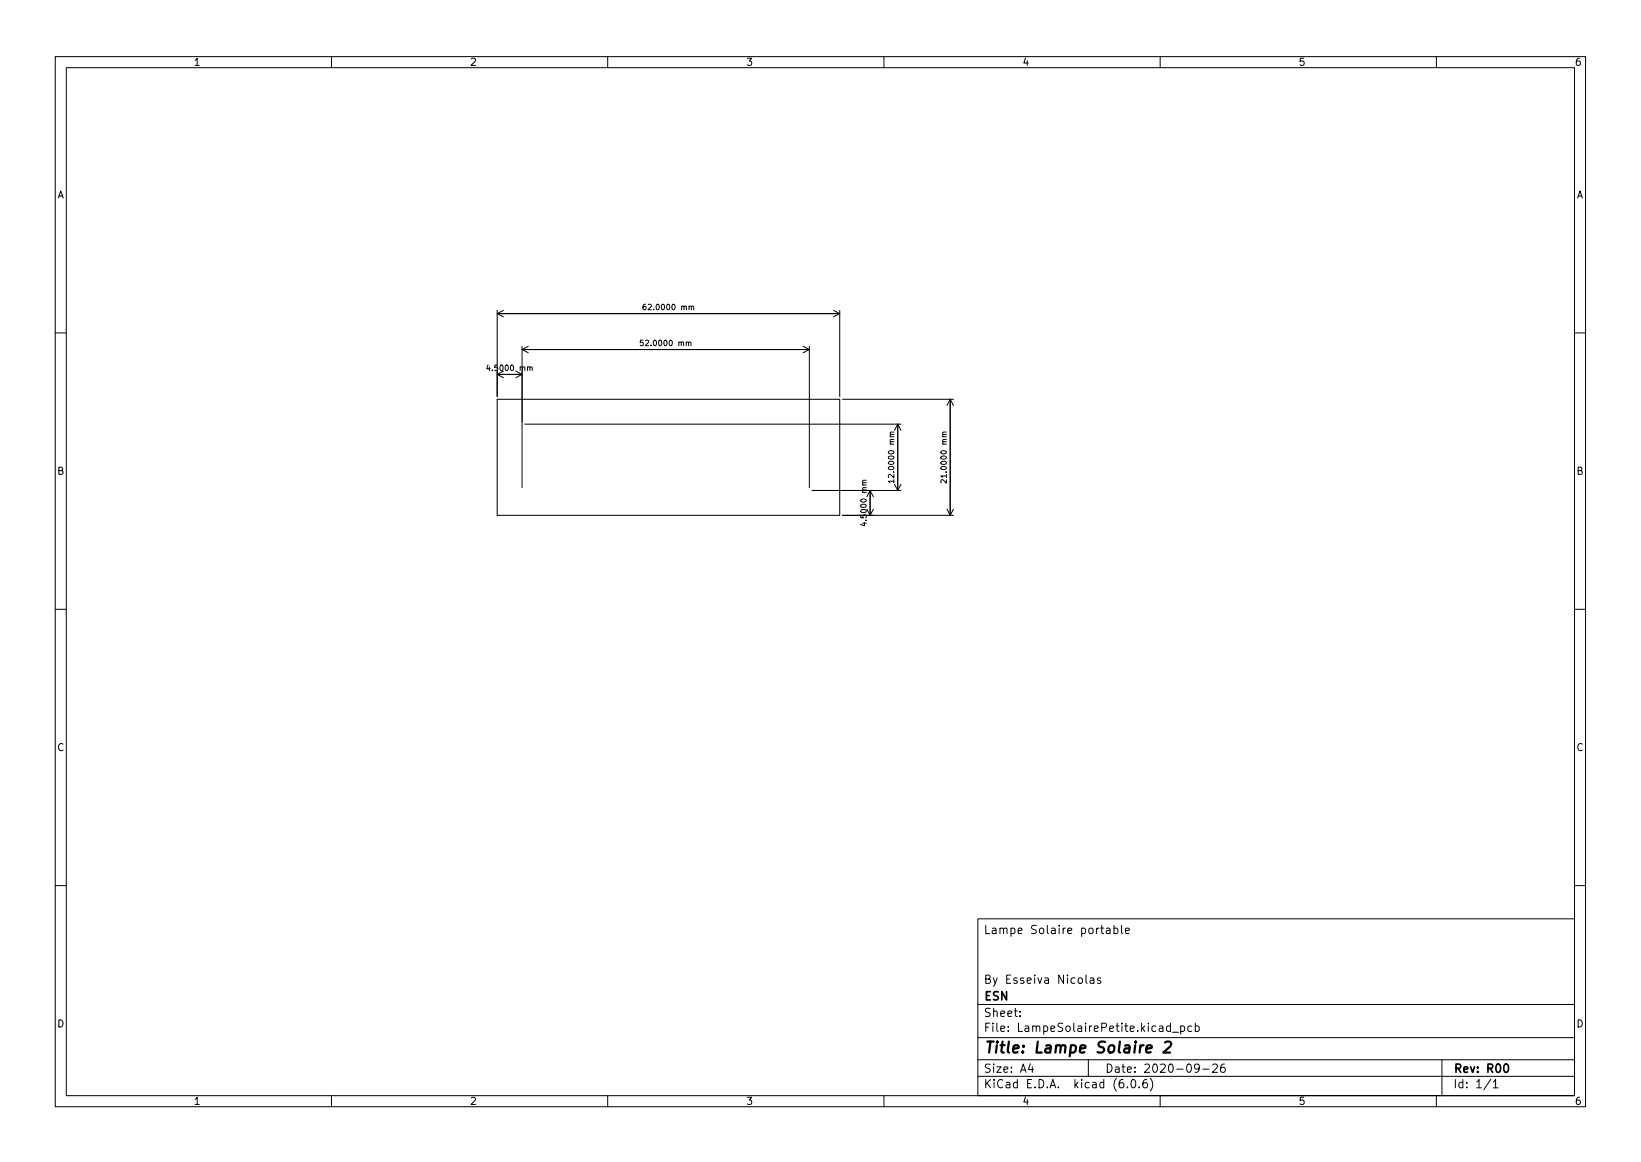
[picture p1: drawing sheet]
<svg xmlns="http://www.w3.org/2000/svg" width="297mm" height="210mm" viewBox="0 0 297 210" stroke-linecap="round" stroke-linejoin="round" font-family="sans-serif">
<defs><g id="words">
<text font-size="2.8" x="178" y="190.6">Title: Lampe Solaire 2</text>
<g font-size="2.1">
<text x="178" y="169">Lampe Solaire portable</text>
<text x="178" y="178">By Esseiva Nicolas</text>
<text x="178" y="184">Sheet:</text>
<text x="178" y="181">ESN</text>
<text x="178" y="186.7">File: LampeSolairePetite.kicad_pcb</text>
<text x="178" y="196.9">KiCad E.D.A. kicad (6.0.6)</text>
<text x="178" y="194.1">Size: A4</text>
<text x="200" y="194.1">Date: 2020-09-26</text>
<text x="263" y="194.1">Rev: R00</text>
<text x="263" y="196.9">Id: 1/1</text>
</g>
<g font-size="1.8">
<text x="35" y="11.9">1</text>
<text x="85" y="11.9">2</text>
<text x="135" y="11.9">3</text>
<text x="185" y="11.9">4</text>
<text x="235" y="11.9">5</text>
<text x="285" y="11.9">6</text>
<text x="10.3" y="35.9">A</text>
<text x="285.3" y="35.9">A</text>
<text x="10.3" y="85.9">B</text>
<text x="285.3" y="85.9">B</text>
<text x="10.3" y="135.9">C</text>
<text x="285.3" y="135.9">C</text>
<text x="10.3" y="185.9">D</text>
<text x="285.3" y="185.9">D</text>
<text x="35" y="199.9">1</text>
<text x="85" y="199.9">2</text>
<text x="135" y="199.9">3</text>
<text x="185" y="199.9">4</text>
<text x="235" y="199.9">5</text>
<text x="285" y="199.9">6</text>
</g>
<g font-size="1.4">
<text x="117.1" y="56.1">62.0000 mm</text>
<text x="116.6" y="62.6">52.0000 mm</text>
<text x="88.7" y="67.1">4.5000 mm</text>
<text x="161.9" y="86.7" transform="rotate(-90 161.9 86.7)">12.0000 mm</text>
<text x="171.3" y="86.7" transform="rotate(-90 171.3 86.7)">21.0000 mm</text>
<text x="156.9" y="94.6" transform="rotate(-90 156.9 94.6)">4.5000 mm</text>
</g>
</g></defs>
<g fill="none" stroke="#000" stroke-width=".18">
<path d="M10 10.2h277v190.1h-277zM12 12.2h273v186.1h-273zM60 10.2v2M110 10.2v2M160 10.2v2M210 10.2v2M260 10.2v2M90 56.2v15.5M90 56.7h62M90 56.7l1.1 .6M91.1 56.2l-1.1 .5M116.9 55.1h-.3l-.2 .2v.6l.2 .2 .3-.1v-.5l-.3-.1-.2 .2"/>
<path d="M125.1 55.5l.2-.1h.2l.1 .7M150.9 56.2l1.1 .5M152 56.2v15.5M152 56.7l-1.1 .6M10 60.2h2M88.3 66l-.2 .7h.6M90 72.2h62v21h-62zM90 67.7h4.5M90 67.7l1.1 .6M91.1 67.2l-1.1 .5M93.4 67.2l1.1 .5M94.5 62.7v25.5"/>
<path d="M94.5 67.7l-1.1 .6M94.5 63.2h52M94.5 63.2l1.1 .6M95 76.7h68.1M95.6 62.7l-1.1 .5M95.9 66.5l.2-.1h.2v.7M116.4 61.6h-.5v.4h.5v.5l-.1 .1-.4-.1M124.6 62l.2-.1h.2l.1 .7M145.4 62.7l1.1 .5M146.5 62.7v25.5M146.5 63.2l-1.1 .6M152.5 72.2h20.1"/>
<path d="M161.8 78.2h-.6l-.1 .3 .2 .1M162.5 76.7v12M162.5 76.7l-.6 1.2M162.5 76.7l.6 1.2M171.3 78.2h-.6l-.1 .3 .2 .1M172 72.2v21M172 72.2l-.6 1.2M172 72.2l.6 1.2M285 60.2h2M147 88.7h16.1M152.5 93.2h20.1M156.5 94.5v.6l-.7-.2"/>
<path d="M156.8 86.9l-.6 .1-.1 .2 .2 .1M156.9 92.1l.6 1.1M157.5 88.7v4.5M157.5 88.7l-.6 1.2M157.5 88.7l.6 1.2M158.1 92.1l-.6 1.1M161.8 87.1h-1l.3 .3M161.8 86.8v.6M161.9 87.6l.6 1.1M163.1 87.6l-.6 1.1M171.3 86.8v.6l-.7-.6-.3 .2 .1 .4M171.4 92.1l.6 1.1"/>
<path d="M172.6 92.1l-.6 1.1M10 110.2h2M285 110.2h2M10 160.2h2M177 166.3h108v32h-108zM196.6 176.4v1.3l.2 .2M197.4 177h.5l.1 .9M198 177.3l-.5 .1a.29 .29 0 0 0-.2 .2 .29 .29 0 0 0 .2 .3h.5M199.2 177l-.3-.1-.3 .2 .1 .3 .5 .1v.4h-.6M200.3 168h.6v.9M200.9 168.3l-.5 .1a.29 .29 0 0 0-.2 .2 .29 .29 0 0 0 .2 .3h.5M201.6 168l.5-.1 .3 .3v.4l-.2 .3h-.6"/>
<path d="M201.6 167.4v1.5M203 167.4v1.3l.2 .2M203.7 168.4l.7-.1v-.3l-.5-.1-.2 .2 .1 .8h.6M285 160.2h2M60 198.3v2M110 198.3v2M160 198.3v2M177 194.8h108M177 191.8h108M177 187.8h108M177 181.8h108M184.6 183.8v.1"/>
<path d="M184.6 183v.1M186.5 192.5l-.4 1h1M186.9 193v1M197 191.8v3M204.1 196.7v.1M204.9 195.4l.2-.1a.8 .8 0 0 1 .5 .8 .8 .8 0 0 1-.5 .7 1 1 0 0 1-.2-1.4zM206.2 196.7v.1M207.6 195.3a.59 .59 0 0 0-.7 .7v.5l.1 .3h.4l.2-.1 .1-.5-.1-.2-.5-.1-.2 .3M208.2 195.1a1.72 1.72 0 0 1 0 2.3M210 198.3v2M211.9 185.7l-.5-.1-.3 .3v.4l.2 .3h.6M211.9 185.1v1.5"/>
<path d="M212.2 186.8h1.2M213.7 185.7l.4-.1 .3 .3v.4l-.1 .3h-.6M213.7 185.6v1.5M215.7 185.7l-.4-.1-.3 .3v.4l.1 .3h.6M216.4 185.7l.4-.1 .3 .3v.4l-.2 .3h-.5M216.4 185.1v1.5M217.1 193.2l-.3 .3-.4-.1-.2-.2 .2-.6 .4-.1 .2 .2a.99 .99 0 0 1-.4 1.3h-.2M217.7 193.5h1.2M219.5 192.7l.6-.2 .2 .2 .1 .3-1 1h1M221.6 192.5a.59 .59 0 0 0-.7 .7v.5l.2 .3h.4l.2-.1 .1-.5-.2-.2-.4-.1-.3 .3M260 198.3v2M261 191.8v6.5"/>
<path d="M269.9 195.3l-1.3 1.9M270.3 195.8l.4-.5v1.5M270.3 196.8h.8"/>
</g>
<path d="M272.3 192.7l.3-.2a.8 .8 0 0 1 .5 .8 .8 .8 0 0 1-.5 .7l-.3-.1-.1-.4z" fill="none" stroke="#000" stroke-width=".3"/>
<path d="M207.5 189.8l1-.2-.1-.4-.1-.1-.6 .1-.2 1 .2 .3 .6-.1M210.9 188.7l.3-.2h.5a.45 .45 0 0 1 .3 .5l-.2 .3-1.2 1.2h1.2" fill="none" stroke="#000" stroke-width=".4"/>
<use href="#words"/>
</svg>
